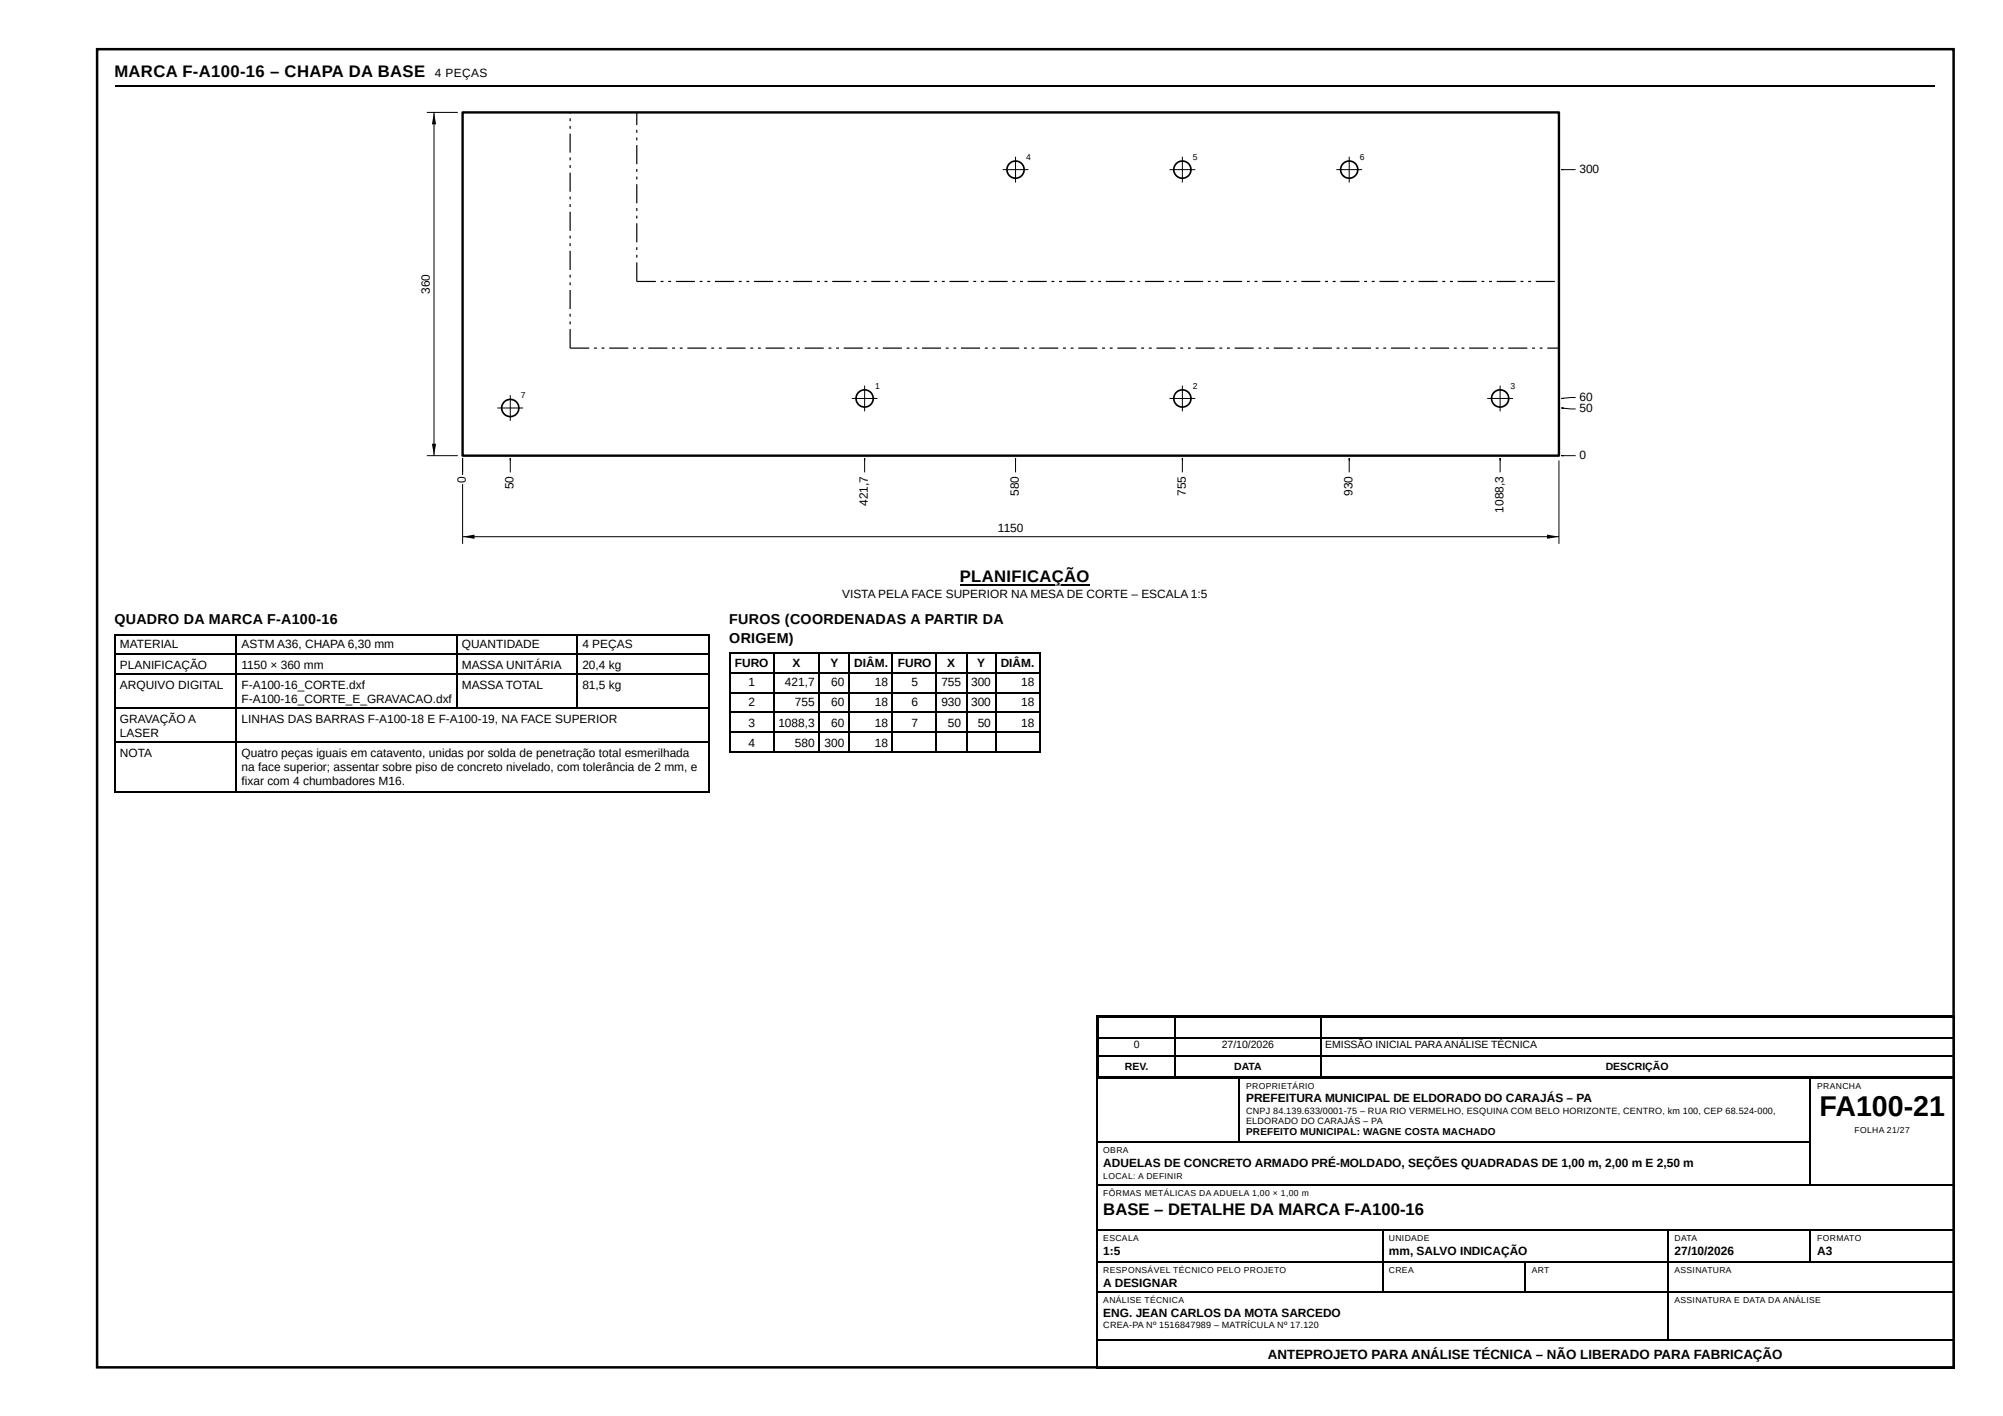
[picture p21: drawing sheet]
<svg xmlns="http://www.w3.org/2000/svg" width="420mm" height="297mm" viewBox="0 0 420 297" stroke-linecap="round" stroke-linejoin="round" font-family="sans-serif">
<defs><g id="words">
<text font-size="6" x="381.7" y="234.2">FA100-21</text>
<g font-size="3.5">
<text x="24" y="16.1">MARCA F-A100-16 – CHAPA DA BASE</text>
<text x="201.4" y="122">PLANIFICAÇÃO</text>
<text x="231.5" y="254.8">BASE – DETALHE DA MARCA F-A100-16</text>
</g>
<g font-size="3">
<text x="24" y="131">QUADRO DA MARCA F-A100-16</text>
<text x="153" y="131">FUROS (COORDENADAS A PARTIR DA</text>
<text x="153" y="134.9">ORIGEM)</text>
</g>
<text font-size="2.8" x="266" y="285">ANTEPROJETO PARA ANÁLISE TÉCNICA – NÃO LIBERADO PARA FABRICAÇÃO</text>
<g font-size="2.5">
<text x="91.3" y="16.1">4 PEÇAS</text>
<text x="176.7" y="125.4">VISTA PELA FACE SUPERIOR NA MESA DE CORTE – ESCALA 1:5</text>
<text x="25.2" y="136">MATERIAL</text>
<text x="50.7" y="136">ASTM A36, CHAPA 6,30 mm</text>
<text x="96.9" y="136">QUANTIDADE</text>
<text x="122.2" y="136">4 PEÇAS</text>
<text x="25.2" y="140.2">PLANIFICAÇÃO</text>
<text x="50.7" y="140.2">1150 × 360 mm</text>
<text x="96.9" y="140.2">MASSA UNITÁRIA</text>
<text x="122.2" y="140.2">20,4 kg</text>
<text x="154.2" y="140">FURO</text>
<text x="157" y="143.9">1</text>
<text x="164.7" y="143.9">421,7</text>
<text x="166.3" y="140">X</text>
<text x="174.2" y="140">Y</text>
<text x="174.4" y="143.9">60</text>
<text x="179.2" y="140">DIÂM.</text>
<text x="183.5" y="143.9">18</text>
<text x="188.4" y="140">FURO</text>
<text x="191.2" y="143.9">5</text>
<text x="197.5" y="143.9">755</text>
<text x="198.7" y="140">X</text>
<text x="203.7" y="143.9">300</text>
<text x="205" y="140">Y</text>
<text x="209.9" y="140">DIÂM.</text>
<text x="214.2" y="143.9">18</text>
<text x="25.2" y="144.5">ARQUIVO DIGITAL</text>
<text x="50.7" y="144.5">F-A100-16_CORTE.dxf</text>
<text x="50.7" y="147.4">F-A100-16_CORTE_E_GRAVACAO.dxf</text>
<text x="96.9" y="144.5">MASSA TOTAL</text>
<text x="122.2" y="144.5">81,5 kg</text>
<text x="157" y="148.2">2</text>
<text x="166.8" y="148.2">755</text>
<text x="174.4" y="148.2">60</text>
<text x="183.5" y="148.2">18</text>
<text x="191.2" y="148.2">6</text>
<text x="197.5" y="148.2">930</text>
<text x="203.7" y="148.2">300</text>
<text x="214.2" y="148.2">18</text>
<text x="25.2" y="151.6">GRAVAÇÃO A</text>
<text x="25.2" y="154.5">LASER</text>
<text x="50.7" y="151.6">LINHAS DAS BARRAS F-A100-18 E F-A100-19, NA FACE SUPERIOR</text>
<text x="157" y="152.4">3</text>
<text x="163.3" y="152.4">1088,3</text>
<text x="174.4" y="152.4">60</text>
<text x="183.5" y="152.4">18</text>
<text x="191.2" y="152.4">7</text>
<text x="198.9" y="152.4">50</text>
<text x="205.1" y="152.4">50</text>
<text x="214.2" y="152.4">18</text>
<text x="25.2" y="158.8">NOTA</text>
<text x="50.7" y="158.8">Quatro peças iguais em catavento, unidas por solda de penetração total esmerilhada</text>
<text x="50.7" y="161.7">na face superior; assentar sobre piso de concreto nivelado, com tolerância de 2 mm, e</text>
<text x="157" y="156.6">4</text>
<text x="166.8" y="156.6">580</text>
<text x="173" y="156.6">300</text>
<text x="183.5" y="156.6">18</text>
<text x="50.7" y="164.6">fixar com 4 chumbadores M16.</text>
<text x="261.4" y="231.2">PREFEITURA MUNICIPAL DE ELDORADO DO CARAJÁS – PA</text>
<text x="231.5" y="244.7">ADUELAS DE CONCRETO ARMADO PRÉ-MOLDADO, SEÇÕES QUADRADAS DE 1,00 m, 2,00 m E 2,50 m</text>
<text x="231.5" y="263.3">1:5</text>
<text x="291.4" y="263.3">mm, SALVO INDICAÇÃO</text>
<text x="351.3" y="263.3">27/10/2026</text>
<text x="381.2" y="263.3">A3</text>
<text x="231.5" y="269.9">A DESIGNAR</text>
<text x="231.5" y="276.2">ENG. JEAN CARLOS DA MOTA SARCEDO</text>
</g>
<g font-size="2.5" fill="#fff">
<text x="331.3" y="36.3">300</text>
<text x="90.1" y="61.7" transform="rotate(-90 90.1 61.7)">360</text>
<text x="331.3" y="86.5">50</text>
<text x="331.3" y="84.1">60</text>
<text x="97.7" y="101.3" transform="rotate(-90 97.7 101.3)">0</text>
<text x="331.3" y="96.3">0</text>
<text x="107.7" y="102.7" transform="rotate(-90 107.7 102.7)">50</text>
<text x="182.1" y="106.1" transform="rotate(-90 182.1 106.1)">421,,7</text>
<text x="213.7" y="104" transform="rotate(-90 213.7 104)">580</text>
<text x="248.7" y="104" transform="rotate(-90 248.7 104)">755</text>
<text x="283.7" y="104" transform="rotate(-90 283.7 104)">930</text>
<text x="315.4" y="107.5" transform="rotate(-90 315.4 107.5)">1088,3</text>
<text x="209.4" y="111.7">1150</text>
</g>
<g font-size="2.2">
<text x="237.9" y="219.9">0</text>
<text x="256.3" y="219.9">27/10/2026</text>
<text x="278" y="219.9">EMISSÃO INICIAL PARAANÁLISE TÉCNICA</text>
<text x="236" y="224.4">REV.</text>
<text x="258.9" y="224.4">DATA</text>
<text x="336.9" y="224.4">DESCRIÇÃO</text>
</g>
<text font-size="2.1" x="261.4" y="238.1">PREFEITO MUNICIPAL: WAGNE COSTA MACHADO</text>
<g font-size="1.9">
<text x="261.4" y="233.6">CNPJ 84.139.633/0001-75 – RUA RIO VERMELHO, ESQUINA COM BELO HORIZONTE, CENTRO, km 100, CEP 68.524-000,</text>
<text x="261.4" y="235.7">ELDORADO DO CARAJÁS – PA</text>
<text x="231.5" y="278.6">CREA-PA Nº 1516847989 – MATRÍCULA Nº 17.120</text>
</g>
<g font-size="1.8" fill="#fff">
<text x="215.2" y="33.6">4</text>
<text x="250.2" y="33.6">5</text>
<text x="285.2" y="33.6">6</text>
<text x="109.2" y="83.6">7</text>
<text x="183.6" y="81.6">1</text>
<text x="250.2" y="81.6">2</text>
<text x="316.9" y="81.6">3</text>
</g>
<g font-size="1.8">
<text x="261.4" y="228.3">PROPRIETÁRIO</text>
<text x="381.2" y="228.3">PRANCHA</text>
<text x="389" y="237.6">FOLHA 21/27</text>
<text x="231.5" y="241.8">OBRA</text>
<text x="231.5" y="247.4">LOCAL: A DEFINIR</text>
<text x="231.5" y="250.8">FÔRMAS METÁLICAS DA ADUELA 1,00 × 1,00 m</text>
<text x="231.5" y="260.4">ESCALA</text>
<text x="291.4" y="260.4">UNIDADE</text>
<text x="351.3" y="260.4">DATA</text>
<text x="381.2" y="260.4">FORMATO</text>
<text x="231.5" y="267">RESPONSÁVEL TÉCNICO PELO PROJETO</text>
<text x="291.4" y="267">CREA</text>
<text x="321.3" y="267">ART</text>
<text x="351.3" y="267">ASSINATURA</text>
<text x="231.5" y="273.3">ANÁLISE TÉCNICA</text>
<text x="351.3" y="273.3">ASSINATURA E DATA DA ANÁLISE</text>
</g>
</g></defs>
<path d="M24.1 18.1h381.8" fill="none" stroke="#000" stroke-width=".26"/>
<path d="M97 23.6h230v72h-230z" fill="none" stroke="#000" stroke-width=".5"/>
<g fill="#000">
<path d="M133.5 55h.2v4h-.2zM133.5 53.4h.2v.6h-.2zM133.5 51.8h.2v.6h-.2zM133.5 46.8h.2v4h-.2zM133.5 45.2h.2v.6h-.2zM133.5 43.6h.2v.6h-.2zM133.5 38.6h.2v4h-.2zM133.5 37h.2v.6h-.2zM133.5 35.4h.2v.6h-.2zM133.5 30.4h.2v4h-.2zM133.5 28.8h.2v.6h-.2zM133.5 27.2h.2v.6h-.2zM133.5 23.6h.2v2.6h-.2z"/>
<path d="M133.6 58.9h4v.3h-4zM138.6 58.9h.6v.3h-.6zM140.2 58.9h.6v.3h-.6zM141.8 58.9h4v.3h-4zM146.8 58.9h.6v.3h-.6zM148.4 58.9h.6v.3h-.6zM150 58.9h4v.3h-4zM155 58.9h.6v.3h-.6zM156.6 58.9h.6v.3h-.6zM158.2 58.9h4v.3h-4zM163.2 58.9h.6v.3h-.6zM164.8 58.9h.6v.3h-.6zM166.4 58.9h4v.3h-4zM171.4 58.9h.6v.3h-.6zM173 58.9h.6v.3h-.6zM174.6 58.9h4v.3h-4zM179.6 58.9h.6v.3h-.6zM181.2 58.9h.6v.3h-.6zM182.8 58.9h4v.3h-4zM187.8 58.9h.6v.3h-.6zM189.4 58.9h.6v.3h-.6zM191 58.9h4v.3h-4zM196 58.9h.6v.3h-.6zM197.6 58.9h.6v.3h-.6zM199.2 58.9h4v.3h-4zM204.2 58.9h.6v.3h-.6zM205.8 58.9h.6v.3h-.6zM207.4 58.9h4v.3h-4zM212.4 58.9h.6v.3h-.6zM214 58.9h.6v.3h-.6zM215.6 58.9h4v.3h-4zM220.6 58.9h.6v.3h-.6zM222.2 58.9h.6v.3h-.6zM223.8 58.9h4v.3h-4zM228.8 58.9h.6v.3h-.6zM230.4 58.9h.6v.3h-.6zM232 58.9h4v.3h-4zM237 58.9h.6v.3h-.6zM238.6 58.9h.6v.3h-.6zM240.2 58.9h4v.3h-4zM245.2 58.9h.6v.3h-.6zM246.8 58.9h.6v.3h-.6zM248.4 58.9h4v.3h-4zM253.4 58.9h.6v.3h-.6zM255 58.9h.6v.3h-.6zM256.6 58.9h4v.3h-4zM261.6 58.9h.6v.3h-.6zM263.2 58.9h.6v.3h-.6zM264.8 58.9h4v.3h-4zM269.8 58.9h.6v.3h-.6zM271.4 58.9h.6v.3h-.6zM273 58.9h4v.3h-4zM278 58.9h.6v.3h-.6zM279.6 58.9h.6v.3h-.6zM281.2 58.9h4v.3h-4zM286.2 58.9h.6v.3h-.6zM287.8 58.9h.6v.3h-.6zM289.4 58.9h4v.3h-4zM294.4 58.9h.6v.3h-.6zM296 58.9h.6v.3h-.6zM297.6 58.9h4v.3h-4zM302.6 58.9h.6v.3h-.6zM304.2 58.9h.6v.3h-.6zM305.8 58.9h4v.3h-4zM310.8 58.9h.6v.3h-.6zM312.4 58.9h.6v.3h-.6zM314 58.9h4v.3h-4zM319 58.9h.6v.3h-.6zM320.6 58.9h.6v.3h-.6zM322.2 58.9h4v.3h-4z"/>
<path d="M119.5 69h.2v4h-.2zM119.5 67.4h.2v.6h-.2zM119.5 65.8h.2v.6h-.2zM119.5 60.8h.2v4h-.2zM119.5 59.2h.2v.6h-.2zM119.5 57.6h.2v.6h-.2zM119.5 52.6h.2v4h-.2zM119.5 51h.2v.6h-.2zM119.5 49.4h.2v.6h-.2zM119.5 44.4h.2v4h-.2zM119.5 42.8h.2v.6h-.2zM119.5 41.2h.2v.6h-.2zM119.5 36.2h.2v4h-.2zM119.5 34.6h.2v.6h-.2zM119.5 33h.2v.6h-.2zM119.5 28h.2v4h-.2zM119.5 26.4h.2v.6h-.2zM119.5 24.8h.2v.6h-.2zM119.5 23.6h.2v.2h-.2z"/>
<path d="M119.6 72.9h4v.2h-4zM124.6 72.9h.6v.2h-.6zM126.2 72.9h.6v.2h-.6zM127.8 72.9h4v.2h-4zM132.8 72.9h.6v.2h-.6zM134.4 72.9h.6v.2h-.6zM136 72.9h4v.2h-4zM141 72.9h.6v.2h-.6zM142.6 72.9h.6v.2h-.6zM144.2 72.9h4v.2h-4zM149.2 72.9h.6v.2h-.6zM150.8 72.9h.6v.2h-.6zM152.4 72.9h4v.2h-4zM157.4 72.9h.6v.2h-.6zM159 72.9h.6v.2h-.6zM160.6 72.9h4v.2h-4zM165.6 72.9h.6v.2h-.6zM167.2 72.9h.6v.2h-.6zM168.8 72.9h4v.2h-4zM173.8 72.9h.6v.2h-.6zM175.4 72.9h.6v.2h-.6zM177 72.9h4v.2h-4zM182 72.9h.6v.2h-.6zM183.6 72.9h.6v.2h-.6zM185.2 72.9h4v.2h-4zM190.2 72.9h.6v.2h-.6zM191.8 72.9h.6v.2h-.6zM193.4 72.9h4v.2h-4zM198.4 72.9h.6v.2h-.6zM200 72.9h.6v.2h-.6zM201.6 72.9h4v.2h-4zM206.6 72.9h.6v.2h-.6zM208.2 72.9h.6v.2h-.6zM209.8 72.9h4v.2h-4zM214.8 72.9h.6v.2h-.6zM216.4 72.9h.6v.2h-.6zM218 72.9h4v.2h-4zM223 72.9h.6v.2h-.6zM224.6 72.9h.6v.2h-.6zM226.2 72.9h4v.2h-4zM231.2 72.9h.6v.2h-.6zM232.8 72.9h.6v.2h-.6zM234.4 72.9h4v.2h-4zM239.4 72.9h.6v.2h-.6zM241 72.9h.6v.2h-.6zM242.6 72.9h4v.2h-4zM247.6 72.9h.6v.2h-.6zM249.2 72.9h.6v.2h-.6zM250.8 72.9h4v.2h-4zM255.8 72.9h.6v.2h-.6zM257.4 72.9h.6v.2h-.6zM259 72.9h4v.2h-4zM264 72.9h.6v.2h-.6zM265.6 72.9h.6v.2h-.6zM267.2 72.9h4v.2h-4zM272.2 72.9h.6v.2h-.6zM273.8 72.9h.6v.2h-.6zM275.4 72.9h4v.2h-4zM280.4 72.9h.6v.2h-.6zM282 72.9h.6v.2h-.6zM283.6 72.9h4v.2h-4zM288.6 72.9h.6v.2h-.6zM290.2 72.9h.6v.2h-.6zM291.8 72.9h4v.2h-4zM296.8 72.9h.6v.2h-.6zM298.4 72.9h.6v.2h-.6zM300 72.9h4v.2h-4zM305 72.9h.6v.2h-.6zM306.6 72.9h.6v.2h-.6zM308.2 72.9h4v.2h-4zM313.2 72.9h.6v.2h-.6zM314.8 72.9h.6v.2h-.6zM316.4 72.9h4v.2h-4zM321.4 72.9h.6v.2h-.6zM323 72.9h.6v.2h-.6zM324.6 72.9h2.4v.2h-2.4z"/>
</g>
<circle cx="181.4" cy="83.6" r="1.8" fill="#fff"/>
<circle cx="181.4" cy="83.6" r="1.8" fill="none" stroke="#000" stroke-width=".35"/>
<path d="M178.7 83.6h5.4M181.4 80.9v5.4" fill="none" stroke="#000" stroke-width=".21"/>
<circle cx="248" cy="83.6" r="1.8" fill="#fff"/>
<circle cx="248" cy="83.6" r="1.8" fill="none" stroke="#000" stroke-width=".35"/>
<path d="M245.3 83.6h5.4M248 80.9v5.4" fill="none" stroke="#000" stroke-width=".21"/>
<circle cx="314.7" cy="83.6" r="1.8" fill="#fff"/>
<circle cx="314.7" cy="83.6" r="1.8" fill="none" stroke="#000" stroke-width=".35"/>
<path d="M312 83.6h5.4M314.7 80.9v5.4" fill="none" stroke="#000" stroke-width=".21"/>
<circle cx="213" cy="35.6" r="1.8" fill="#fff"/>
<circle cx="213" cy="35.6" r="1.8" fill="none" stroke="#000" stroke-width=".35"/>
<path d="M210.3 35.6h5.4M213 32.9v5.4" fill="none" stroke="#000" stroke-width=".21"/>
<circle cx="248" cy="35.6" r="1.8" fill="#fff"/>
<circle cx="248" cy="35.6" r="1.8" fill="none" stroke="#000" stroke-width=".35"/>
<path d="M245.3 35.6h5.4M248 32.9v5.4" fill="none" stroke="#000" stroke-width=".21"/>
<circle cx="283" cy="35.6" r="1.8" fill="#fff"/>
<circle cx="283" cy="35.6" r="1.8" fill="none" stroke="#000" stroke-width=".35"/>
<path d="M280.3 35.6h5.4M283 32.9v5.4" fill="none" stroke="#000" stroke-width=".21"/>
<circle cx="107" cy="85.6" r="1.8" fill="#fff"/>
<circle cx="107" cy="85.6" r="1.8" fill="none" stroke="#000" stroke-width=".35"/>
<g fill="none" stroke="#000" stroke-width=".21">
<path d="M89.5 23.6h6.5M91 23.6v72M328 35.6h-.5h3M89.5 95.6h6.5M97 99.1v-3v18M104.3 85.6h5.4M107 96.6v-.5v3M107 82.9v5.4M181.4 96.6v-.5v3M213 96.6v-.5v3M248 96.6v-.5v3M283 96.6v-.5v3"/>
<path d="M314.7 96.6v-.5v3M327 96.6v17.5M328 95.6h-.5h3M328 85.6h-.5l3 .2M330.5 83.4l-3 .2h.5M97 112.6h230"/>
</g>
<path d="M91 23.6l.5 2.5h-.9zM90.6 93.1h.9l-.5 2.5zM97 112.6l2.5-.5v.9zM324.5 112.1l2.5 .5-2.5 .4z" fill="#000"/>
<g fill="none" stroke="#000" stroke-width=".26">
<path d="M24.1 133.2h124.9M24.1 137.2h124.9M24.2 133.1v33.1M49.6 133.1v33.1M95.9 133.1v15.6M121 133.1v15.6M148.8 133.1v33.1M152.9 136.9h65.4M153.1 136.8v21.2M162.3 136.8v21.2M171.8 136.8v21.2M178.2 136.8v21.2"/>
<path d="M187.2 136.8v21.2M196.5 136.8v21.2M201.4 122.6h27.2M202.8 136.8v21.2M208.9 136.8v21.2M218.1 136.8v21.2M24.1 141.4h124.9M24.1 148.6h124.9M24.1 155.7h124.9M152.9 141.2h65.4M152.9 145.4h65.4M152.9 149.4h65.4"/>
<path d="M152.9 153.6h65.4M152.9 157.8h65.4M24.1 166h124.9M229.9 213.1h180.2M230.1 213v74.1M230.2 213.4h179.9M230.2 217.6h179.9M230.3 213.3v12.7M246.5 213.3v12.7M277.2 213.3v12.7M410 213.3v12.7M229.9 226.1h180.2"/>
<path d="M230.2 221.6h179.9M230.2 225.8h179.9M230.2 239.6h149.7M260 226.2v13.5M379.8 226.2v22.5M410 226.2v60.9M230.2 248.6h179.9M230.2 258.1h179.9M290.1 258.2v13M349.9 258.2v23.1M379.8 258.2v6.6M230.2 264.7h179.9"/>
<path d="M230.2 271.1h179.9M320 264.8v6.4M230.2 281.1h179.9M230.2 286.9h179.9"/>
</g>
<path d="M20.4 10.3h389.4v276.5h-389.4z" fill="none" stroke="#000" stroke-width=".53"/>
<use href="#words"/>
</svg>
